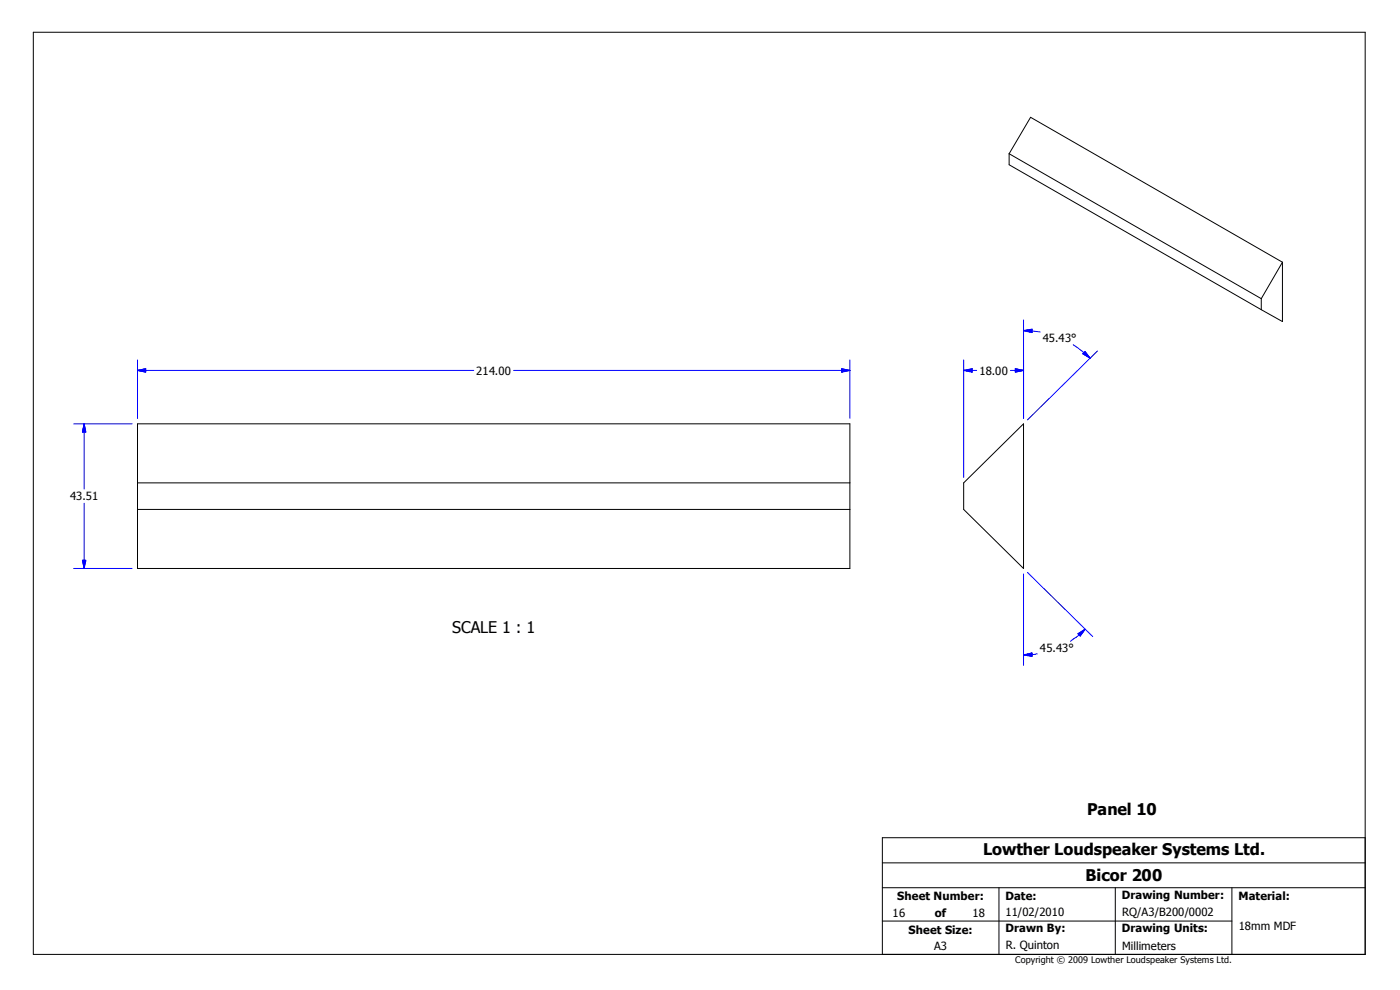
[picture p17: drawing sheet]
<svg xmlns="http://www.w3.org/2000/svg" width="420mm" height="297mm" viewBox="0 0 420 297" stroke-linecap="round" stroke-linejoin="round" font-family="sans-serif">
<defs><g id="words">
<g font-size="4.8">
<text x="135.6" y="189.6">SCALE 1 : 1</text>
<text x="326" y="244.4">Panel 10</text>
<text x="294.8" y="256.2">Lowther Loudspeaker Systems Ltd.</text>
<text x="325.5" y="264.1">Bicor 200</text>
</g>
<g font-size="3.4">
<text x="312.7" y="102.5">45.43°</text>
<text x="142.8" y="112.3">214.00</text>
<text x="293.7" y="112.3">18.00</text>
<text x="21" y="150">43.51</text>
<text x="311.8" y="195.5">45.43°</text>
<text x="269.1" y="269.8">Sheet Number:</text>
<text x="301.5" y="269.8">Date:</text>
<text x="336.4" y="269.5">Drawing Number:</text>
<text x="371.3" y="269.8">Material:</text>
<text x="267.6" y="274.8">16</text>
<text x="280.3" y="274.8">of</text>
<text x="291.6" y="274.8">18</text>
<text x="301.5" y="274.6">11/02/2010</text>
<text x="336.5" y="274.5">RQ/A3/B200/0002</text>
<text x="272.5" y="279.8">Sheet Size:</text>
<text x="301.5" y="279.4">Drawn By:</text>
<text x="336.4" y="279.4">Drawing Units:</text>
<text x="371.4" y="278.8">18mm MDF</text>
<text x="280.1" y="284.7">A3</text>
<text x="301.6" y="284.5">R. Quinton</text>
<text x="336.5" y="284.7">Millimeters</text>
</g>
<text font-size="2.7" x="304.4" y="288.6">Copyright © 2009 Lowther Loudspeaker Systems Ltd.</text>
</g></defs>
<g fill="none" stroke="#000" stroke-width=".3">
<path d="M10 9.7h399.4v276.3h-399.4zM302.6 46.1v3.3l75.6 43.4M302.6 46.1l75.6 43.4M302.6 46.1l6.4-10.9 75.6 43.4M384.6 78.6v17.8l-6.4-3.6M384.6 78.6l-6.4 10.9M378.2 89.5v3.3M41.2 127h213.6v43.4h-213.6zM41.2 152.7h213.6M41.2 144.7h213.6M289 144.7l17.9-17.7v43.4l-17.9-17.7zM264.6 258.6h144.8"/>
<path d="M409.4 251.1h-144.8v34.9M264.6 276h104.8M264.6 266h144.8M299.6 266v20M334.4 266v20M369.4 266v20"/>
</g>
<g fill="none" stroke="#00f" stroke-width=".3">
<path d="M306.9 99.1l2.6-.4v1zM306.9 95.9v29.5M306.9 99.1l5 .4M41.2 111h100.9M41.2 111l2.5-.5v1zM41.2 107.9v17.5M154 111h100.8M252.4 110.5l2.4 .5-2.4 .5zM254.8 107.9v17.5M289 111h3.9M289 111l2.5-.5v1zM289 107.9v35.2"/>
<path d="M303 111h3.9M304.5 110.5l2.4 .5-2.4 .5zM321.8 103.3l3.2 2.4 1.9 1.7M325.4 105.3l1.5 2.1-2.2-1.4zM329.1 105.2l-21 20.6M22.1 127h17.5M25.2 127v19.6M25.2 127l.5 2.5h-1zM25.2 150.8v19.6M22.1 170.4h17.5M24.7 167.9h1l-.5 2.5zM306.9 172v27.4"/>
<path d="M308.1 171.5l19.6 19.3M306.9 196.3l2.6-.6v1zM311.1 195.9l-4.2 .4M323.3 189.9l2.1-1.3-1.5 2zM325.4 188.6l-1.8 1.7-2.6 1.9"/>
</g>
<g fill="#00f" stroke="#00f" stroke-width=".3">
<path d="M25.2 127l.5 2.5h-1z" fill-rule="evenodd"/>
<path d="M24.7 167.9h1l-.5 2.5z" fill-rule="evenodd"/>
<path d="M41.2 111l2.5-.5v1z" fill-rule="evenodd"/>
<path d="M252.4 110.5l2.4 .5-2.4 .5z" fill-rule="evenodd"/>
<path d="M323.3 189.9l2.1-1.3-1.5 2z" fill-rule="evenodd"/>
<path d="M306.9 196.3l2.6-.6v1z" fill-rule="evenodd"/>
<path d="M325.4 105.3l1.5 2.1-2.2-1.4z" fill-rule="evenodd"/>
<path d="M306.9 99.1l2.6-.4v1z" fill-rule="evenodd"/>
<path d="M289 111l2.5-.5v1z" fill-rule="evenodd"/>
<path d="M304.5 110.5l2.4 .5-2.4 .5z" fill-rule="evenodd"/>
</g>
<use href="#words"/>
</svg>
